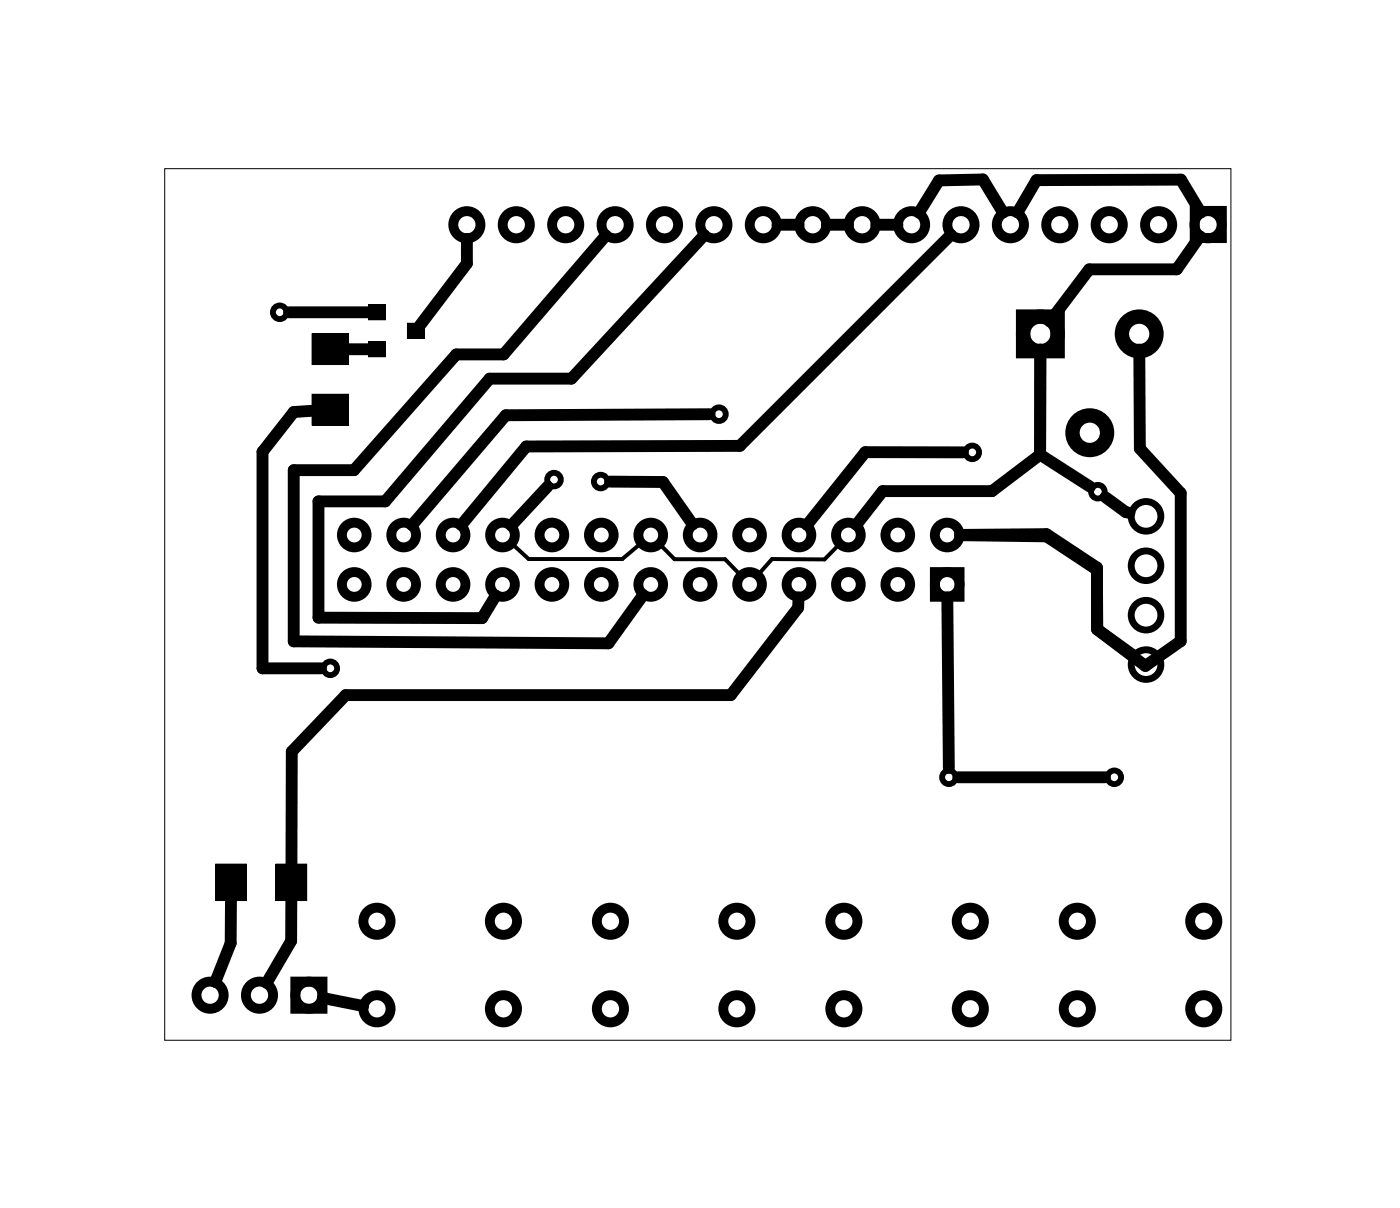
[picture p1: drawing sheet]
<svg xmlns="http://www.w3.org/2000/svg" width="72mm" height="62mm" viewBox="0 0 72 62" stroke-linecap="round" stroke-linejoin="round" font-family="sans-serif">
<path d="M8.5 8.7h54.8v44.8h-54.8z" fill="none" stroke="#000" stroke-width=".05"/>
<g fill="none" stroke="#000" stroke-width=".51">
<path d="M61.4 10.8h1.4v1.4h-1.4zM48.1 29.4h1.2v1.3h-1.2zM15.2 50.5h1.4v1.3h-1.4z"/>
<circle cx="24" cy="11.6" r=".7"/>
<circle cx="26.5" cy="11.6" r=".7"/>
<circle cx="29.1" cy="11.6" r=".7"/>
<circle cx="31.6" cy="11.6" r=".7"/>
<circle cx="34.2" cy="11.6" r=".7"/>
<circle cx="36.7" cy="11.6" r=".7"/>
<circle cx="39.2" cy="11.6" r=".7"/>
<circle cx="41.8" cy="11.6" r=".7"/>
<circle cx="44.3" cy="11.6" r=".7"/>
<circle cx="46.9" cy="11.6" r=".7"/>
<circle cx="49.4" cy="11.6" r=".7"/>
<circle cx="51.9" cy="11.6" r=".7"/>
<circle cx="54.5" cy="11.6" r=".7"/>
<circle cx="57" cy="11.6" r=".7"/>
<circle cx="59.6" cy="11.6" r=".7"/>
<circle cx="62.1" cy="11.6" r=".7"/>
<circle cx="18.2" cy="30" r=".64"/>
<circle cx="18.2" cy="27.5" r=".64"/>
<circle cx="20.8" cy="27.5" r=".64"/>
<circle cx="20.8" cy="30" r=".64"/>
<circle cx="23.3" cy="30" r=".64"/>
<circle cx="23.3" cy="27.5" r=".64"/>
<circle cx="25.8" cy="30" r=".64"/>
<circle cx="25.8" cy="27.5" r=".64"/>
<circle cx="28.4" cy="30" r=".64"/>
<circle cx="28.4" cy="27.5" r=".64"/>
<circle cx="30.9" cy="30" r=".64"/>
<circle cx="30.9" cy="27.5" r=".64"/>
<circle cx="33.5" cy="27.5" r=".64"/>
<circle cx="33.5" cy="30" r=".64"/>
<circle cx="36" cy="30" r=".64"/>
<circle cx="36" cy="27.5" r=".64"/>
<circle cx="38.5" cy="30" r=".64"/>
<circle cx="38.5" cy="27.5" r=".64"/>
<circle cx="41.1" cy="27.5" r=".64"/>
<circle cx="41.1" cy="30" r=".64"/>
<circle cx="43.6" cy="30" r=".64"/>
<circle cx="43.6" cy="27.5" r=".64"/>
<circle cx="46.2" cy="30" r=".64"/>
<circle cx="46.2" cy="27.5" r=".64"/>
<circle cx="48.7" cy="27.5" r=".64"/>
<circle cx="48.7" cy="30" r=".64"/>
<circle cx="10.8" cy="51.2" r=".7"/>
<circle cx="13.3" cy="51.2" r=".7"/>
<circle cx="15.9" cy="51.2" r=".7"/>
<circle cx="19.4" cy="47.4" r=".7"/>
<circle cx="19.4" cy="51.9" r=".7"/>
<circle cx="25.9" cy="47.4" r=".7"/>
<circle cx="25.9" cy="51.9" r=".7"/>
<circle cx="31.4" cy="47.4" r=".7"/>
<circle cx="31.4" cy="51.9" r=".7"/>
<circle cx="37.9" cy="47.4" r=".7"/>
<circle cx="37.9" cy="51.9" r=".7"/>
<circle cx="43.4" cy="47.4" r=".7"/>
<circle cx="43.4" cy="51.9" r=".7"/>
<circle cx="49.9" cy="47.4" r=".7"/>
<circle cx="49.9" cy="51.9" r=".7"/>
<circle cx="55.4" cy="47.4" r=".7"/>
<circle cx="55.4" cy="51.9" r=".7"/>
<circle cx="61.9" cy="47.4" r=".7"/>
<circle cx="61.9" cy="51.9" r=".7"/>
</g>
<g fill="none" stroke="#000" stroke-width=".74" stroke-linecap="butt">
<path d="M52.6 16.3h1.8v1.8h-1.8z"/>
<circle cx="53.5" cy="17.2" r=".89"/>
<circle cx="58.6" cy="17.2" r=".89"/>
<circle cx="56" cy="22.2" r=".89"/>
</g>
<g fill="#000">
<path d="M16 17.2h1.9v1.6h-1.9zM18.9 17.6h.9v.8h-.9zM18.9 15.7h.9v.8h-.9zM20.9 16.6h.9v.8h-.9zM16 20.3h1.9v1.6h-1.9zM11.1 44.4h1.6v1.9h-1.6zM14.2 44.4h1.6v1.9h-1.6z"/>
<path d="M16 17.1v1.7h1.9v-1.7zM16 17.2h1.9v1.6h-1.9z"/>
<path d="M18.9 17.5v.9h.9v-.9zM18.9 17.6h.9v.8h-.9z"/>
<path d="M18.9 15.6v.9h.9v-.9zM18.9 15.7h.9v.8h-.9z"/>
<path d="M20.9 16.6v.8h.9v-.8zM20.9 16.6h.9v.8h-.9z"/>
<path d="M16 20.2v1.7h1.9v-1.7zM16 20.3h1.9v1.6h-1.9z"/>
<path d="M11.1 44.4v1.9h1.6v-1.9zM11.1 44.4h1.6v1.9h-1.6z"/>
<path d="M14.2 44.4v1.9h1.6v-1.9zM14.2 44.4h1.6v1.9h-1.6z"/>
</g>
<g fill="none" stroke="#000" stroke-width=".35">
<circle cx="58.9" cy="34.2" r=".76"/>
<circle cx="58.9" cy="26.5" r=".76"/>
<circle cx="58.9" cy="29.1" r=".76"/>
<circle cx="58.9" cy="31.6" r=".76"/>
</g>
<g fill="none" stroke="#000" stroke-width=".3">
<circle cx="14.4" cy="16.1" r=".35"/>
<circle cx="17" cy="34.4" r=".35"/>
<circle cx="28.5" cy="24.7" r=".35"/>
<circle cx="30.9" cy="24.8" r=".35"/>
<circle cx="37" cy="21.3" r=".35"/>
<circle cx="48.8" cy="40" r=".35"/>
<circle cx="50" cy="23.3" r=".35"/>
<circle cx="56.4" cy="25.3" r=".35"/>
<circle cx="57.3" cy="40" r=".35"/>
</g>
<g fill="none" stroke="#000" stroke-width=".61">
<path d="M14.9 16.1h4.2M17.8 18h1.3M24 12.3v1.2l-2.4 3.2M31.1 12.1l-5.2 6.1h-2.4l-5.3 6h-3.1v8.8l16.2 .1 1.8-2.5M36.2 12.1l-6.8 7.4h-4.2l-5.4 6.3h-3.4v5.9l8.4 .1 .7-1.2M40 11.6h1.1M42.5 11.6h1.1M45 11.6h1.1M48.9 12.1l-10.9 10.8h-10.9l-3.4 4.1M51.6 10.9l-1.1-1.7-2.2 .1-1.1 1.6M52.3 10.9l1-1.6 7.4-.1 1 1.7M53.5 18v5.4"/>
<path d="M58.6 18v5.1l2.1 2.2v7.7l-1.8 1.2-2.5-1.8v-3.1l-2.6-1.7-4.4-.1M61.7 12.1l-1.2 1.7h-4.5l-2 2.7M16.2 21.1l-1.1 .1-1.6 2v11.2h3M28.2 25l-1.9 2M31.4 24.8h2.7l1.5 2.2M36.5 21.3h-10.5l-4.8 5.7M41 30.7v.5l-3.4 4.5h-19.8l-2.8 2.9v5.9M48.7 30.7l.1 8.8M49.3 40h7.5M49.4 27.5h4.4l2.6 1.7v3.1l1.8 1.4M49.5 23.3l-5-.1-3 3.8M53.5 23.4l-2.5 1.8h-5.6l-1.4 1.8"/>
<path d="M53.5 23.4l2.5 1.6M56.8 25.6l1.1 .7 .2 .1M11.9 46.2v2.3l-.8 2M15 46.2v2.2l-1.3 2.1M16.6 51.3l2.1 .4"/>
</g>
<path d="M33.1 27.8l-1.1 .9h-4.8l-1-.8M33.8 27.9l.9 .8h2.6l.9 1M43.2 27.9l-.8 .9-2.7-.1-.8 .9" fill="none" stroke="#000" stroke-width=".2"/>
</svg>
